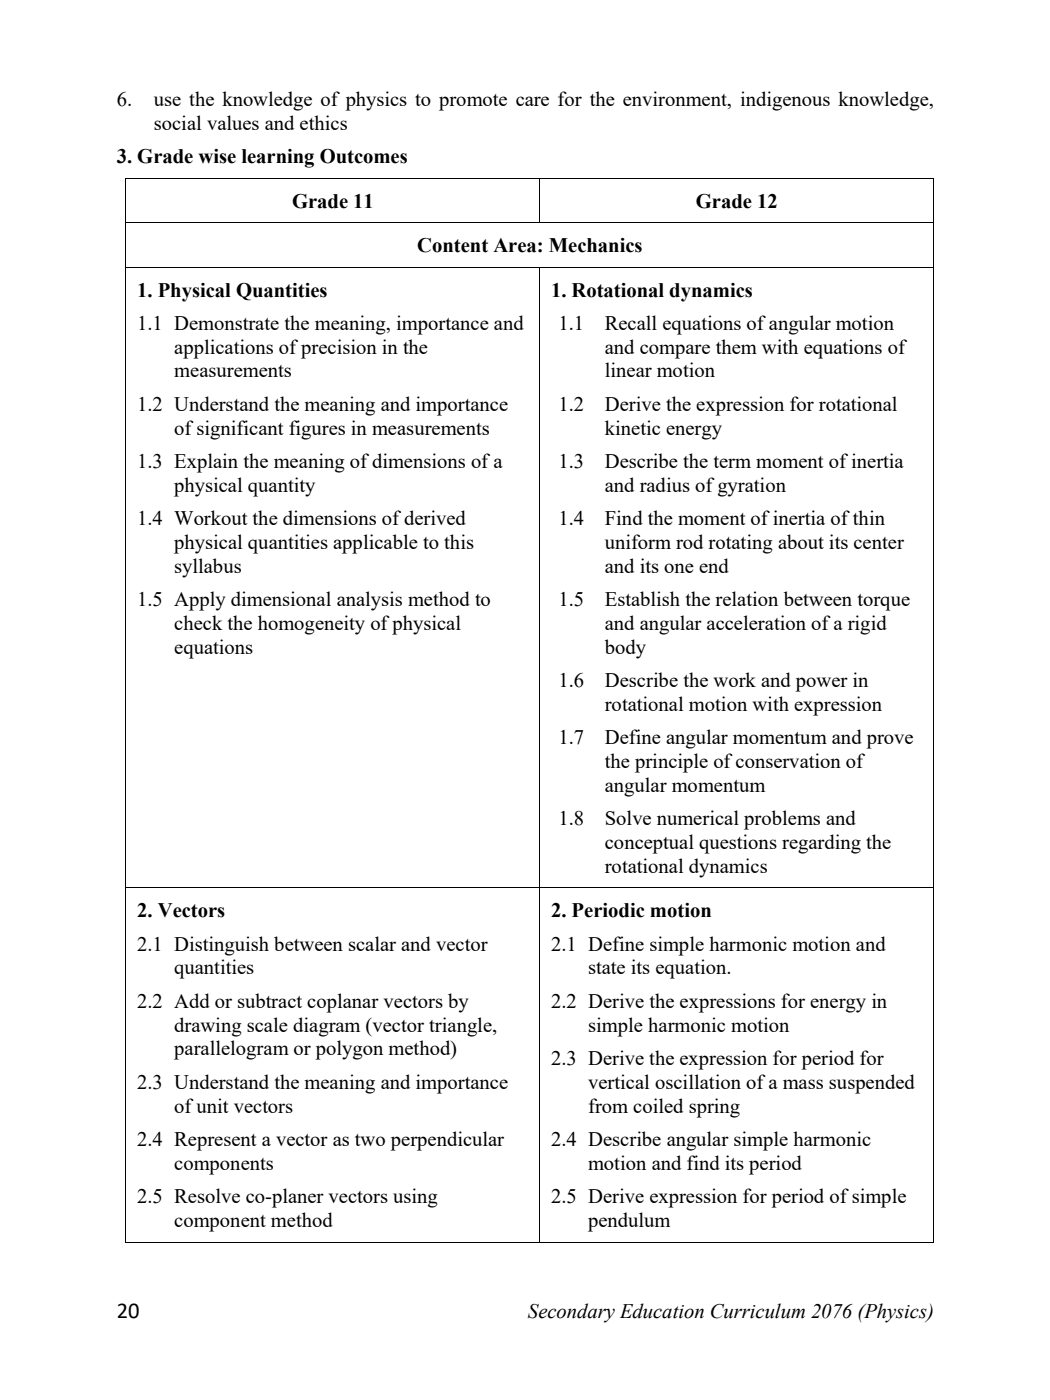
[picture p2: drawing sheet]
<svg xmlns="http://www.w3.org/2000/svg" width="180mm" height="240mm" viewBox="0 0 180 240" stroke-linecap="round" stroke-linejoin="round" font-family="sans-serif">
<defs><g id="words">
<text font-size="3.9" x="20" y="225.9">20</text>
<g font-size="3.5">
<text x="20" y="18.1">6.</text>
<text x="26.4" y="18.1">use the knowledge of physics to promote care for the environment, indigenous knowledge,</text>
<text x="26.4" y="22.2">social values and ethics</text>
<text x="20" y="28">3. Grade wise learning Outcomes</text>
<text x="50" y="35.6">Grade 11</text>
<text x="119.3" y="35.6">Grade 12</text>
<text x="71.5" y="43.2">Content Area: Mechanics</text>
<text x="23.5" y="50.8">1. Physical Quantities</text>
<text x="94.4" y="50.8">1. Rotational dynamics</text>
<text x="23.5" y="56.6">1.1 Demonstrate the meaning, importance and</text>
<text x="95.7" y="56.6">1.1</text>
<text x="103.6" y="56.6">Recall equations of angular motion</text>
<text x="29.8" y="60.6">applications of precision in the</text>
<text x="29.8" y="64.7">measurements</text>
<text x="103.6" y="60.6">and compare them with equations of</text>
<text x="103.6" y="64.7">linear motion</text>
<text x="23.5" y="70.4">1.2 Understand the meaning and importance</text>
<text x="95.7" y="70.4">1.2</text>
<text x="103.6" y="70.4">Derive the expression for rotational</text>
<text x="29.8" y="74.5">of significant figures in measurements</text>
<text x="103.6" y="74.5">kinetic energy</text>
<text x="23.5" y="80.2">1.3 Explain the meaning of dimensions of a</text>
<text x="95.7" y="80.2">1.3</text>
<text x="103.6" y="80.2">Describe the term moment of inertia</text>
<text x="29.8" y="84.3">physical quantity</text>
<text x="103.6" y="84.3">and radius of gyration</text>
<text x="23.5" y="90">1.4 Workout the dimensions of derived</text>
<text x="29.8" y="94.1">physical quantities applicable to this</text>
<text x="95.7" y="90">1.4</text>
<text x="103.6" y="90">Find the moment of inertia of thin</text>
<text x="103.6" y="94.1">uniform rod rotating about its center</text>
<text x="29.8" y="98.1">syllabus</text>
<text x="103.6" y="98.1">and its one end</text>
<text x="23.5" y="103.9">1.5 Apply dimensional analysis method to</text>
<text x="29.8" y="107.9">check the homogeneity of physical</text>
<text x="95.7" y="103.9">1.5</text>
<text x="103.6" y="103.9">Establish the relation between torque</text>
<text x="103.6" y="107.9">and angular acceleration of a rigid</text>
<text x="29.8" y="112">equations</text>
<text x="103.6" y="112">body</text>
<text x="95.7" y="117.8">1.6</text>
<text x="103.6" y="117.8">Describe the work and power in</text>
<text x="103.6" y="121.8">rotational motion with expression</text>
<text x="95.7" y="127.6">1.7</text>
<text x="103.6" y="127.6">Define angular momentum and prove</text>
<text x="103.6" y="131.6">the principle of conservation of</text>
<text x="103.6" y="135.7">angular momentum</text>
<text x="95.7" y="141.4">1.8</text>
<text x="103.6" y="141.4">Solve numerical problems and</text>
<text x="103.6" y="145.5">conceptual questions regarding the</text>
<text x="103.6" y="149.5">rotational dynamics</text>
<text x="23.5" y="157.2">2. Vectors</text>
<text x="94.4" y="157.2">2. Periodic motion</text>
<text x="23.5" y="162.9">2.1 Distinguish between scalar and vector</text>
<text x="29.8" y="167">quantities</text>
<text x="94.4" y="162.9">2.1 Define simple harmonic motion and</text>
<text x="100.8" y="167">state its equation.</text>
<text x="23.5" y="172.7">2.2 Add or subtract coplanar vectors by</text>
<text x="94.4" y="172.7">2.2 Derive the expressions for energy in</text>
<text x="29.8" y="176.8">drawing scale diagram (vector triangle,</text>
<text x="100.8" y="176.8">simple harmonic motion</text>
<text x="29.8" y="180.8">parallelogram or polygon method)</text>
<text x="94.4" y="182.5">2.3 Derive the expression for period for</text>
<text x="23.5" y="186.6">2.3 Understand the meaning and importance</text>
<text x="29.8" y="190.6">of unit vectors</text>
<text x="100.8" y="186.6">vertical oscillation of a mass suspended</text>
<text x="100.8" y="190.6">from coiled spring</text>
<text x="23.5" y="196.4">2.4 Represent a vector as two perpendicular</text>
<text x="94.4" y="196.4">2.4 Describe angular simple harmonic</text>
<text x="29.8" y="200.4">components</text>
<text x="100.8" y="200.4">motion and find its period</text>
<text x="23.5" y="206.2">2.5 Resolve co-planer vectors using</text>
<text x="94.4" y="206.2">2.5 Derive expression for period of simple</text>
<text x="29.8" y="210.2">component method</text>
<text x="100.8" y="210.2">pendulum</text>
<text x="90.5" y="225.9">Secondary Education Curriculum 2076 (Physics)</text>
</g>
</g></defs>
<path d="M21.5 30.5h.2v.1h-.2zM159.9 30.5h.2v.1h-.2zM159.9 212.8h.2v.1h-.2z" fill="#000"/>
<g fill="none" stroke="#000" stroke-width=".17">
<path d="M21.5 30.5h138.6M21.5 38.2h138.6M21.6 30.6v7.5M21.6 38.2v7.5M92.5 30.6v7.5M160 30.6v7.5M160 38.2v7.5M21.5 45.8h138.6M21.6 45.9v106.2M92.5 45.9v106.2M160 45.9v106.2M21.5 152.1h138.6"/>
<path d="M21.6 152.2v60.7M92.5 152.2v60.7M160 152.2v60.7M21.5 212.8h70.9M92.6 212.8h67.3"/>
</g>
<use href="#words"/>
</svg>
